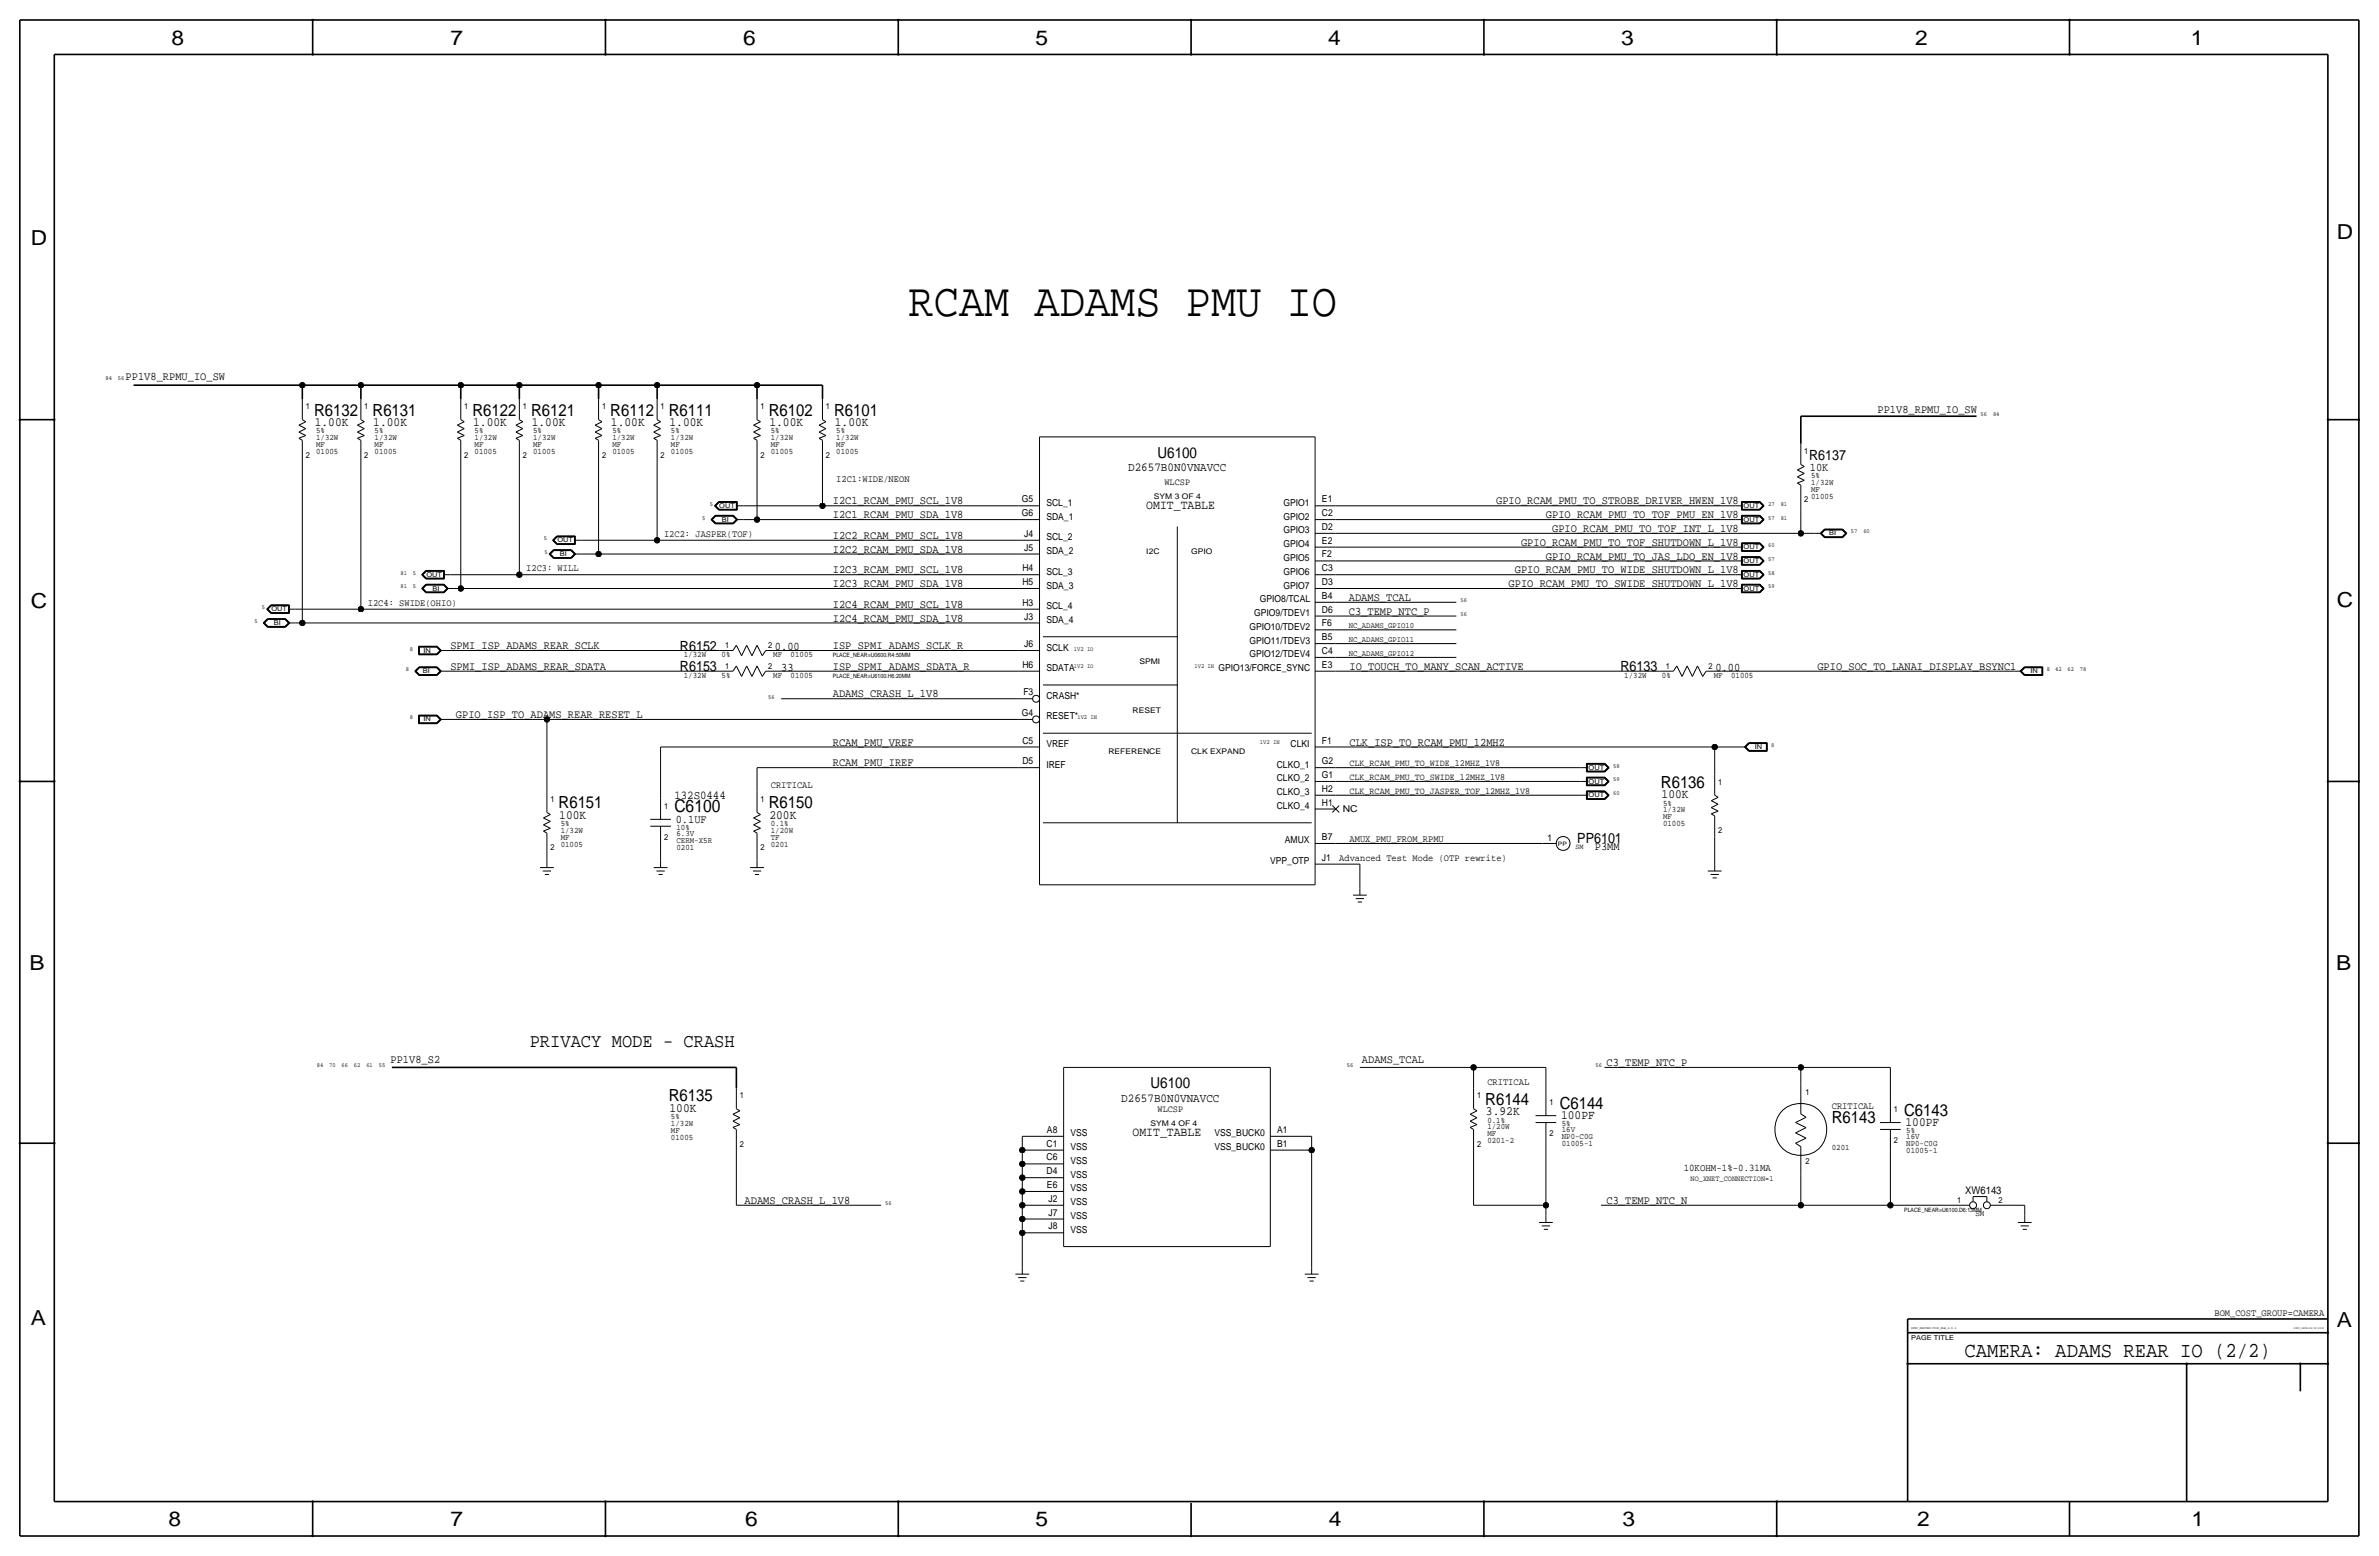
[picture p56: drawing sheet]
<svg xmlns="http://www.w3.org/2000/svg" width="877mm" height="574mm" viewBox="0 0 877 574" stroke-linecap="round" stroke-linejoin="round" font-family="sans-serif">
<defs><g id="words">
<text font-size="17.4" x="335" y="116.6">RCAM ADAMS PMU IO</text>
<text font-size="7.8" x="724.3" y="500.1">CAMERA: ADAMS REAR IO (2/2)</text>
<g font-size="7.6">
<text x="63.2" y="16.5">8</text>
<text x="166.1" y="16.5">7</text>
<text x="274" y="16.5">6</text>
<text x="381.7" y="16.5">5</text>
<text x="489.7" y="16.5">4</text>
<text x="597.6" y="16.5">3</text>
<text x="706.1" y="16.5">2</text>
<text x="807.7" y="16.5">1</text>
<text x="861.5" y="88.1">D</text>
<text x="11.4" y="90.4">D</text>
<text x="11.4" y="224.3">C</text>
<text x="861.5" y="223.8">C</text>
<text x="10.9" y="357.6">B</text>
<text x="861.3" y="357.4">B</text>
<text x="11.4" y="488.4">A</text>
<text x="861.5" y="489.2">A</text>
<text x="62.2" y="562.6">8</text>
<text x="166.1" y="562.6">7</text>
<text x="274.8" y="562.6">6</text>
<text x="381.7" y="562.6">5</text>
<text x="489.9" y="562.6">4</text>
<text x="598.1" y="562.6">3</text>
<text x="706.8" y="562.6">2</text>
<text x="807.9" y="562.6">1</text>
</g>
<text font-size="7.1" x="195.3" y="385.8">PRIVACY MODE - CRASH</text>
<text font-size="6.5" x="248.6" y="299.5">C6100</text>
<g font-size="6.2">
<text x="115.8" y="153.2">R6132</text>
<text x="137.4" y="153.2">R6131</text>
<text x="174.2" y="153.2">R6122</text>
<text x="195.8" y="153.2">R6121</text>
<text x="225" y="153.2">R6112</text>
<text x="246.6" y="153.2">R6111</text>
<text x="283.4" y="153.2">R6102</text>
<text x="307.5" y="153.2">R6101</text>
<text x="612.3" y="290.3">R6136</text>
<text x="205.9" y="297.9">R6151</text>
<text x="283.4" y="297.9">R6150</text>
<text x="246.6" y="405.9">R6135</text>
<text x="547.6" y="407.2">R6144</text>
<text x="575" y="408.7">C6144</text>
<text x="675.3" y="413.8">R6143</text>
<text x="702" y="411.2">C6143</text>
</g>
<g font-size="5.6">
<text x="426.7" y="168.7">U6100</text>
<text x="424.2" y="401.1">U6100</text>
</g>
<g font-size="5.2">
<text x="667" y="169.7">R6137</text>
<text x="250.7" y="239.8">R6152</text>
<text x="250.7" y="247.4">R6153</text>
<text x="597.4" y="247.4">R6133</text>
<text x="581.5" y="310.6">PP6101</text>
</g>
<g font-size="4.7">
<text x="116" y="157">1.00K</text>
<text x="137.6" y="157">1.00K</text>
<text x="174.4" y="157">1.00K</text>
<text x="196" y="157">1.00K</text>
<text x="225.2" y="157">1.00K</text>
<text x="246.8" y="157">1.00K</text>
<text x="283.7" y="157">1.00K</text>
<text x="307.8" y="157">1.00K</text>
<text x="422.6" y="187.7">OMIT_TABLE</text>
<text x="612.6" y="294.1">100K</text>
<text x="206.2" y="301.8">100K</text>
<text x="283.7" y="301.8">200K</text>
<text x="246.8" y="409.7">100K</text>
<text x="547.8" y="411">3.92K</text>
<text x="575.5" y="412.5">100PF</text>
<text x="417.5" y="418.8">OMIT_TABLE</text>
<text x="702.5" y="415">100PF</text>
</g>
<g font-size="4.5">
<text x="415.9" y="173.7">D2657B0N0VNAVCC</text>
<text x="413.4" y="406.1">D2657B0N0VNAVCC</text>
</g>
<text font-size="4.4" x="248.6" y="294.4">132S0444</text>
<g font-size="4.3">
<text x="46.3" y="140.2">PP1V8_RPMU_IO_SW</text>
<text x="692.2" y="152.1">PP1V8_RPMU_IO_SW</text>
<text x="667.2" y="173.5">10K</text>
<text x="307" y="185.9">I2C1_RCAM_PMU_SCL_1V8</text>
<text x="551.6" y="185.9">GPIO_RCAM_PMU_TO_STROBE_DRIVER_HWEN_1V8</text>
<text x="307" y="191">I2C1_RCAM_PMU_SDA_1V8</text>
<text x="570" y="191">GPIO_RCAM_PMU_TO_TOF_PMU_EN_1V8</text>
<text x="572.2" y="196.1">GPIO_RCAM_PMU_TO_TOF_INT_L_1V8</text>
<text x="307" y="203.7">I2C2_RCAM_PMU_SDA_1V8</text>
<text x="307" y="198.6">I2C2_RCAM_PMU_SCL_1V8</text>
<text x="560.8" y="201.2">GPIO_RCAM_PMU_TO_TOF_SHUTDOWN_L_1V8</text>
<text x="570" y="206.2">GPIO_RCAM_PMU_TO_JAS_LDO_EN_1V8</text>
<text x="307" y="211.3">I2C3_RCAM_PMU_SCL_1V8</text>
<text x="558.5" y="211.3">GPIO_RCAM_PMU_TO_WIDE_SHUTDOWN_L_1V8</text>
<text x="307" y="216.4">I2C3_RCAM_PMU_SDA_1V8</text>
<text x="497.3" y="221.5">ADAMS_TCAL</text>
<text x="556.2" y="216.4">GPIO_RCAM_PMU_TO_SWIDE_SHUTDOWN_L_1V8</text>
<text x="307" y="224">I2C4_RCAM_PMU_SCL_1V8</text>
<text x="497.3" y="226.6">C3_TEMP_NTC_P</text>
<text x="307" y="229.1">I2C4_RCAM_PMU_SDA_1V8</text>
<text x="166.1" y="239.3">SPMI_ISP_ADAMS_REAR_SCLK</text>
<text x="285.7" y="239.5">0.00</text>
<text x="307" y="239.3">ISP_SPMI_ADAMS_SCLK_R</text>
<text x="166.1" y="246.9">SPMI_ISP_ADAMS_REAR_SDATA</text>
<text x="288" y="247.1">33</text>
<text x="307" y="246.9">ISP_SPMI_ADAMS_SDATA_R</text>
<text x="497.5" y="246.9">IO_TOUCH_TO_MANY_SCAN_ACTIVE</text>
<text x="632.4" y="247.1">0.00</text>
<text x="670" y="246.9">GPIO_SOC_TO_LANAI_DISPLAY_BSYNC1</text>
<text x="307" y="257">ADAMS_CRASH_L_1V8</text>
<text x="168.1" y="264.7">GPIO_ISP_TO_ADAMS_REAR_RESET_L</text>
<text x="307" y="274.8">RCAM_PMU_VREF</text>
<text x="497.5" y="274.8">CLK_ISP_TO_RCAM_PMU_12MHZ</text>
<text x="307" y="282.4">RCAM_PMU_IREF</text>
<text x="249.1" y="303.3">0.1UF</text>
<text x="587.9" y="313.2">P3MM</text>
<text x="144" y="391.7">PP1V8_S2</text>
<text x="502.1" y="391.7">ADAMS_TCAL</text>
<text x="592.3" y="392.9">C3_TEMP_NTC_P</text>
<text x="274.5" y="443.7">ADAMS_CRASH_L_1V8</text>
<text x="592.3" y="443.7">C3_TEMP_NTC_N</text>
</g>
<text font-size="3.9" x="724.5" y="440.2">XW6143</text>
<text font-size="3.8" x="620.7" y="431.5">10KOHM-1%-0.31MA</text>
<g font-size="3.6">
<text x="308.3" y="177.5">I2C1:WIDE/NEON</text>
<text x="244.8" y="197.9">I2C2: JASPER(TOF)</text>
<text x="194" y="210.6">I2C3: WILL</text>
<text x="135.6" y="223.3">I2C4: SWIDE(OHIO)</text>
<text x="284.2" y="290.6">CRITICAL</text>
<text x="497.5" y="310.4">AMUX_PMU_FROM_RPMU</text>
<text x="493.7" y="317.2">Advanced Test Mode (OTP rewrite)</text>
<text x="548.3" y="399.8">CRITICAL</text>
<text x="675.3" y="408.7">CRITICAL</text>
<text x="816.4" y="484.9">BOM_COST_GROUP=CAMERA</text>
</g>
<g font-size="3.5">
<text x="429.3" y="178.8">WLCSP</text>
<text x="376.7" y="185.2">G5</text>
<text x="487.4" y="185.2">E1</text>
<text x="376.7" y="190.2">G6</text>
<text x="385.8" y="191.5">SDA_1</text>
<text x="385.8" y="186.4">SCL_1</text>
<text x="473.2" y="186.4">GPIO1</text>
<text x="473.2" y="191.5">GPIO2</text>
<text x="487.4" y="190.2">C2</text>
<text x="377.6" y="197.9">J4</text>
<text x="473.2" y="196.6">GPIO3</text>
<text x="487.4" y="195.3">D2</text>
<text x="377.6" y="202.9">J5</text>
<text x="385.8" y="199.1">SCL_2</text>
<text x="473.2" y="201.7">GPIO4</text>
<text x="487.4" y="200.4">E2</text>
<text x="385.8" y="204.2">SDA_2</text>
<text x="473.2" y="206.8">GPIO5</text>
<text x="487.4" y="205.5">F2</text>
<text x="376.9" y="215.6">H5</text>
<text x="376.9" y="210.6">H4</text>
<text x="385.8" y="211.8">SCL_3</text>
<text x="473.2" y="211.8">GPIO6</text>
<text x="487.4" y="215.6">D3</text>
<text x="487.4" y="210.6">C3</text>
<text x="385.8" y="216.9">SDA_3</text>
<text x="464.5" y="222">GPIO8/TCAL</text>
<text x="473.2" y="216.9">GPIO7</text>
<text x="487.4" y="220.7">B4</text>
<text x="376.9" y="223.3">H3</text>
<text x="385.8" y="224.5">SCL_4</text>
<text x="462.4" y="227.1">GPIO9/TDEV1</text>
<text x="487.4" y="225.8">D6</text>
<text x="377.6" y="228.3">J3</text>
<text x="385.8" y="229.6">SDA_4</text>
<text x="460.6" y="232.2">GPIO10/TDEV2</text>
<text x="487.4" y="230.9">F6</text>
<text x="377.6" y="238.5">J6</text>
<text x="385.8" y="239.8">SCLK</text>
<text x="460.6" y="237.2">GPIO11/TDEV3</text>
<text x="487.4" y="236">B5</text>
<text x="460.6" y="242.3">GPIO12/TDEV4</text>
<text x="487.4" y="241">C4</text>
<text x="376.9" y="246.1">H6</text>
<text x="385.8" y="247.4">SDATA</text>
<text x="449.3" y="247.4">GPIO13/FORCE_SYNC</text>
<text x="487.4" y="246.1">E3</text>
<text x="377.3" y="256.3">F3</text>
<text x="385.8" y="257.6">CRASH*</text>
<text x="376.7" y="263.9">G4</text>
<text x="385.8" y="265.2">RESET*</text>
<text x="376.9" y="274.1">C5</text>
<text x="385.8" y="275.3">VREF</text>
<text x="475.8" y="275.3">CLKI</text>
<text x="487.4" y="274.1">F1</text>
<text x="376.9" y="281.7">D5</text>
<text x="487.4" y="281.7">G2</text>
<text x="385.8" y="283">IREF</text>
<text x="470.7" y="283">CLKO_1</text>
<text x="487.4" y="286.8">G1</text>
<text x="497.5" y="287.5">CLK_RCAM_PMU_TO_SWIDE_12MHZ_1V8</text>
<text x="497.5" y="282.4">CLK_RCAM_PMU_TO_WIDE_12MHZ_1V8</text>
<text x="470.7" y="293.1">CLKO_3</text>
<text x="470.7" y="288">CLKO_2</text>
<text x="487.4" y="291.8">H2</text>
<text x="497.5" y="292.6">CLK_RCAM_PMU_TO_JASPER_TOF_12MHZ_1V8</text>
<text x="470.7" y="298.2">CLKO_4</text>
<text x="487.4" y="296.9">H1</text>
<text x="495" y="299.5">NC</text>
<text x="473.7" y="310.9">AMUX</text>
<text x="487.4" y="309.6">B7</text>
<text x="570.5" y="309.9">1</text>
<text x="487.4" y="317.2">J1</text>
<text x="468.3" y="318.5">VPP_OTP</text>
<text x="426.8" y="410">WLCSP</text>
<text x="386" y="417.6">A8</text>
<text x="394.7" y="418.8">VSS</text>
<text x="447.7" y="418.8">VSS_BUCK0</text>
<text x="470.9" y="417.6">A1</text>
<text x="385.8" y="422.7">C1</text>
<text x="394.7" y="423.9">VSS</text>
<text x="447.7" y="423.9">VSS_BUCK0</text>
<text x="470.9" y="422.7">B1</text>
<text x="385.8" y="427.7">C6</text>
<text x="394.7" y="429">VSS</text>
<text x="385.8" y="432.8">D4</text>
<text x="386" y="437.9">E6</text>
<text x="394.7" y="434.1">VSS</text>
<text x="386.5" y="443">J2</text>
<text x="394.7" y="439.2">VSS</text>
<text x="386.5" y="448.1">J7</text>
<text x="394.7" y="449.3">VSS</text>
<text x="394.7" y="444.2">VSS</text>
<text x="386.5" y="453.1">J8</text>
<text x="394.7" y="454.4">VSS</text>
</g>
<g font-size="3.1">
<text x="112.7" y="150.9">1</text>
<text x="134.3" y="150.9">1</text>
<text x="171.1" y="150.9">1</text>
<text x="192.7" y="150.9">1</text>
<text x="221.9" y="150.9">1</text>
<text x="243.5" y="150.9">1</text>
<text x="280.4" y="150.9">1</text>
<text x="304.5" y="150.9">1</text>
<text x="116.5" y="159.8">5%</text>
<text x="138.1" y="159.8">5%</text>
<text x="175" y="159.8">5%</text>
<text x="196.5" y="159.8">5%</text>
<text x="225.8" y="159.8">5%</text>
<text x="247.3" y="159.8">5%</text>
<text x="284.2" y="159.8">5%</text>
<text x="308.3" y="159.8">5%</text>
<text x="116.5" y="167.4">01005</text>
<text x="116.5" y="164.8">MF</text>
<text x="116.5" y="162.3">1/32W</text>
<text x="138.1" y="167.4">01005</text>
<text x="138.1" y="162.3">1/32W</text>
<text x="138.1" y="164.8">MF</text>
<text x="175" y="167.4">01005</text>
<text x="175" y="162.3">1/32W</text>
<text x="175" y="164.8">MF</text>
<text x="196.5" y="164.8">MF</text>
<text x="196.5" y="162.3">1/32W</text>
<text x="196.5" y="167.4">01005</text>
<text x="225.8" y="164.8">MF</text>
<text x="225.8" y="162.3">1/32W</text>
<text x="225.8" y="167.4">01005</text>
<text x="247.3" y="167.4">01005</text>
<text x="247.3" y="164.8">MF</text>
<text x="247.3" y="162.3">1/32W</text>
<text x="284.2" y="164.8">MF</text>
<text x="284.2" y="162.3">1/32W</text>
<text x="284.2" y="167.4">01005</text>
<text x="308.3" y="164.8">MF</text>
<text x="308.3" y="162.3">1/32W</text>
<text x="308.3" y="167.4">01005</text>
<text x="665.2" y="167.4">1</text>
<text x="112.7" y="168.7">2</text>
<text x="134.3" y="168.7">2</text>
<text x="171.1" y="168.7">2</text>
<text x="192.7" y="168.7">2</text>
<text x="221.9" y="168.7">2</text>
<text x="243.5" y="168.7">2</text>
<text x="280.4" y="168.7">2</text>
<text x="304.5" y="168.7">2</text>
<text x="667.7" y="176.3">5%</text>
<text x="667.7" y="178.8">1/32W</text>
<text x="665.2" y="185.2">2</text>
<text x="667.7" y="183.9">01005</text>
<text x="667.7" y="181.4">MF</text>
<text x="267.4" y="239">1</text>
<text x="283.2" y="239">2</text>
<text x="252.1" y="242.3">1/32W</text>
<text x="266" y="242.3">0%</text>
<text x="285.1" y="242.3">MF</text>
<text x="291.5" y="242.3">01005</text>
<text x="252.1" y="249.9">1/32W</text>
<text x="266" y="249.9">5%</text>
<text x="267.4" y="246.6">1</text>
<text x="283.2" y="246.6">2</text>
<text x="285.1" y="249.9">MF</text>
<text x="291.5" y="249.9">01005</text>
<text x="598.8" y="249.9">1/32W</text>
<text x="612.7" y="249.9">0%</text>
<text x="614.1" y="246.6">1</text>
<text x="629.9" y="246.6">2</text>
<text x="631.8" y="249.9">MF</text>
<text x="638.2" y="249.9">01005</text>
<text x="633.4" y="289.3">1</text>
<text x="202.9" y="295.7">1</text>
<text x="244.8" y="298.2">1</text>
<text x="280.4" y="295.7">1</text>
<text x="613.1" y="296.9">5%</text>
<text x="613.1" y="299.5">1/32W</text>
<text x="206.7" y="304.5">5%</text>
<text x="249.4" y="305.8">10%</text>
<text x="284.2" y="304.5">0.1%</text>
<text x="613.1" y="302">MF</text>
<text x="613.1" y="304.5">01005</text>
<text x="206.7" y="309.6">MF</text>
<text x="206.7" y="307.1">1/32W</text>
<text x="244.8" y="309.6">2</text>
<text x="249.4" y="308.1">6.3V</text>
<text x="249.4" y="310.6">CERM-X5R</text>
<text x="284.2" y="309.6">TF</text>
<text x="284.2" y="307.1">1/20W</text>
<text x="633.4" y="307.1">2</text>
<text x="202.9" y="313.4">2</text>
<text x="206.7" y="312.2">01005</text>
<text x="249.4" y="313.2">0201</text>
<text x="280.4" y="313.4">2</text>
<text x="284.2" y="312.2">0201</text>
<text x="272.7" y="404.9">1</text>
<text x="544.5" y="404.9">1</text>
<text x="571.2" y="407.4">1</text>
<text x="665.7" y="403.6">1</text>
<text x="247.3" y="412.5">5%</text>
<text x="548.3" y="413.8">0.1%</text>
<text x="698.2" y="410">1</text>
<text x="247.3" y="415">1/32W</text>
<text x="247.3" y="417.6">MF</text>
<text x="548.3" y="416.3">1/20W</text>
<text x="548.3" y="418.8">MF</text>
<text x="571.2" y="418.8">2</text>
<text x="575.8" y="415">5%</text>
<text x="575.8" y="419.9">NP0-C0G</text>
<text x="575.8" y="417.3">16V</text>
<text x="702.8" y="417.6">5%</text>
<text x="702.8" y="419.9">16V</text>
<text x="247.3" y="420.1">01005</text>
<text x="272.7" y="422.7">2</text>
<text x="544.5" y="422.7">2</text>
<text x="548.3" y="421.4">0201-2</text>
<text x="575.8" y="422.4">01005-1</text>
<text x="675.3" y="423.9">0201</text>
<text x="698.2" y="421.4">2</text>
<text x="702.8" y="424.9">01005-1</text>
<text x="702.8" y="422.4">NP0-C0G</text>
<text x="665.7" y="429">2</text>
<text x="721.6" y="443.5">1</text>
<text x="736.8" y="443.5">2</text>
<text x="728.3" y="448.1">SM</text>
</g>
<g font-size="3">
<text x="497.3" y="231.6">NC_ADAMS_GPIO10</text>
<text x="497.3" y="236.7">NC_ADAMS_GPIO11</text>
<text x="497.3" y="241.8">NC_ADAMS_GPIO12</text>
</g>
<g font-size="2.9">
<text x="425.4" y="183.9">SYM 3 OF 4</text>
<text x="422.6" y="204.2">I2C</text>
<text x="439.1" y="204.2">GPIO</text>
<text x="420.1" y="244.9">SPMI</text>
<text x="417.5" y="262.6">RESET</text>
<text x="408.6" y="277.9">REFERENCE</text>
<text x="439.1" y="277.9">CLK EXPAND</text>
<text x="424.1" y="415">SYM 4 OF 4</text>
<text x="623.3" y="435.4">NO_XNET_CONNECTION=1</text>
</g>
<text font-size="2.8" x="580.9" y="312.9">SM</text>
<g font-size="2.5">
<text x="265.2" y="187.2">OUT</text>
<text x="642.8" y="187.2">OUT</text>
<text x="266.1" y="192.3">BI</text>
<text x="642.8" y="192.3">OUT</text>
<text x="674.3" y="197.4">BI</text>
<text x="205.5" y="199.9">OUT</text>
<text x="642.8" y="202.4">OUT</text>
<text x="206.4" y="205">BI</text>
<text x="642.8" y="207.5">OUT</text>
<text x="157.2" y="212.6">OUT</text>
<text x="642.8" y="212.6">OUT</text>
<text x="159.4" y="217.7">BI</text>
<text x="642.8" y="217.7">OUT</text>
<text x="100.1" y="225.3">OUT</text>
<text x="101" y="230.4">BI</text>
<text x="156.2" y="240.5">IN</text>
<text x="155.9" y="248.2">BI</text>
<text x="748.5" y="248.2">IN</text>
<text x="156.2" y="265.9">IN</text>
<text x="646.9" y="276.1">IN</text>
<text x="585.7" y="283.7">OUT</text>
<text x="585.7" y="293.9">OUT</text>
<text x="585.7" y="288.8">OUT</text>
<text x="704.5" y="493.8">PAGE TITLE</text>
</g>
<g font-size="2.3">
<text x="38.9" y="140.2">84</text>
<text x="43.4" y="140.2">56</text>
<text x="730.2" y="153.4">56</text>
<text x="734.8" y="153.4">84</text>
<text x="258.9" y="191.5">5</text>
<text x="261.7" y="186.4">5</text>
<text x="651.9" y="191.5">57</text>
<text x="651.9" y="186.4">27</text>
<text x="656.5" y="191.5">81</text>
<text x="656.5" y="186.4">81</text>
<text x="682.4" y="196.6">57</text>
<text x="687" y="196.6">60</text>
<text x="200.5" y="199.1">5</text>
<text x="651.9" y="201.7">60</text>
<text x="200.7" y="204.2">5</text>
<text x="651.9" y="206.8">57</text>
<text x="147.6" y="211.8">81</text>
<text x="152.2" y="211.8">5</text>
<text x="651.9" y="211.8">58</text>
<text x="147.6" y="216.9">81</text>
<text x="152.2" y="216.9">5</text>
<text x="538.4" y="222">56</text>
<text x="651.9" y="216.9">59</text>
<text x="96.6" y="224.5">5</text>
<text x="538.4" y="227.1">56</text>
<text x="93.8" y="229.6">5</text>
<text x="151.1" y="239.8">8</text>
<text x="395.9" y="239.8">1V2 IO</text>
<text x="149.7" y="247.4">8</text>
<text x="395.9" y="246.1">1V2 IO</text>
<text x="440.4" y="246.1">1V2 IN</text>
<text x="754.6" y="247.4">8</text>
<text x="757.7" y="247.4">42</text>
<text x="762.3" y="247.4">62</text>
<text x="766.8" y="247.4">78</text>
<text x="283.2" y="257.6">56</text>
<text x="151.1" y="265.2">8</text>
<text x="397.2" y="265.2">1V2 IN</text>
<text x="464.5" y="274.1">1V2 IN</text>
<text x="653" y="275.3">8</text>
<text x="594.8" y="283">58</text>
<text x="594.8" y="293.1">60</text>
<text x="594.8" y="288">59</text>
<text x="574.4" y="311.7">PP</text>
<text x="116.8" y="393.4">84</text>
<text x="121.4" y="393.4">70</text>
<text x="125.9" y="393.4">66</text>
<text x="130.5" y="393.4">62</text>
<text x="135.1" y="393.4">61</text>
<text x="139.6" y="393.4">55</text>
<text x="496.5" y="393.4">56</text>
<text x="588.2" y="393.4">56</text>
<text x="326.3" y="444.2">56</text>
</g>
<g font-size="2.2">
<text x="307" y="242.3">PLACE_NEAR=U0600.R4:50MM</text>
<text x="307" y="249.9">PLACE_NEAR=U6100.H6:20MM</text>
<text x="702" y="446.8">PLACE_NEAR=U6100.D6:13MM</text>
</g>
<text font-size="1.2" x="704.5" y="490">SYNC_MASTER=J518_MLB_4.0.2</text>
<text font-size="1.1" x="845.7" y="490">SYNC_DATE=08/20/2020</text>
</g></defs>
<g fill="none" stroke="#000" stroke-width=".6">
<path d="M7.3 7.4v558.8zM7.3 7.4h862.3zM115.3 7.4v12.7zM223.2 7.4v12.7zM331.2 7.4v12.7zM439.1 7.4v12.7zM547.1 7.4v12.7zM655 7.4v12.7zM763 7.4v12.7zM869.6 7.4v558.8zM20 20.1v533.4zM20 20.1h838.2z"/>
<path d="M858.2 20.1v533.4zM7.3 154.7h12.7zM49.2 142h62.3zM111.5 142v5.1zM111.5 142h21.5zM133 142h36.9zM133 142v5.1zM169.9 142h21.6zM169.9 142v5.1zM191.5 142h29.2zM191.5 142v5.1zM220.7 142h21.6z"/>
<path d="M220.7 142v5.1zM242.3 142h36.8zM242.3 142v5.1zM279.1 142h24.1zM279.1 142v5.1zM303.2 142v5.1zM663.9 153.4h64.8zM663.9 153.4v10.2zM858.2 154.7h11.4zM7.3 288h12.7zM858.2 288h11.4zM144.5 393.4h127z"/>
<path d="M271.5 393.4v7.7zM7.3 421.4h12.7zM858.2 421.4h11.4zM703.3 486.2h154.9zM703.3 486.2v5zM703.3 491.2h154.9zM703.3 491.2v62.3zM703.3 502.7h154.9zM806.1 502.7v50.8zM848.1 502.7v10.1zM20 553.5h838.2zM115.3 553.5v12.7z"/>
<path d="M223.2 553.5v12.7zM331.2 553.5v12.7zM439.1 554v12.2zM547.1 553.5v12.7zM655 553.5v12.7zM763 553.5v12.7zM7.3 566.2h862.3z"/>
</g>
<g fill="none" stroke="#000" stroke-width=".37">
<path d="M110.2 159.3l2.5 1.2zM110.2 159.3l2.5-1.3zM110.2 156.7l2.5 1.3zM110.2 156.7l2.5-1.3zM111.5 147.1v7.6zM111.5 154.7l1.2 .7zM131.8 159.3l2.5 1.2zM131.8 159.3l2.5-1.3zM131.8 156.7l2.5 1.3zM131.8 156.7l2.5-1.3zM133 147.1v7.6zM133 154.7l1.3 .7z"/>
<path d="M168.6 159.3l2.5 1.2zM168.6 159.3l2.5-1.3zM168.6 156.7l2.5 1.3zM168.6 156.7l2.5-1.3zM169.9 147.1v7.6zM169.9 154.7l1.2 .7zM190.2 159.3l2.5 1.2zM190.2 159.3l2.5-1.3zM190.2 156.7l2.5 1.3zM190.2 156.7l2.5-1.3zM191.5 147.1v7.6zM191.5 154.7l1.2 .7z"/>
<path d="M219.4 159.3l2.5 1.2zM219.4 159.3l2.5-1.3zM219.4 156.7l2.5 1.3zM219.4 156.7l2.5-1.3zM220.7 147.1v7.6zM220.7 154.7l1.2 .7zM241 159.3l2.5 1.2zM241 159.3l2.5-1.3zM241 156.7l2.5 1.3zM241 156.7l2.5-1.3zM242.3 147.1v7.6zM242.3 154.7l1.2 .7z"/>
<path d="M277.8 159.3l2.6 1.2zM277.8 159.3l2.6-1.3zM277.8 156.7l2.6 1.3zM277.8 156.7l2.6-1.3zM279.1 147.1v7.6zM279.1 154.7l1.3 .7zM302 159.3l2.5 1.2zM302 159.3l2.5-1.3zM302 156.7l2.5 1.3zM302 156.7l2.5-1.3zM303.2 147.1v7.6zM303.2 154.7l1.3 .7z"/>
<path d="M110.2 161.5l1.3 .8zM110.2 161.5l2.5-1zM111.5 169.9v59.7zM111.5 162.3v7.6zM131.8 161.5l1.2 .8zM131.8 161.5l2.5-1zM133 169.9v54.6zM133 162.3v7.6zM168.6 161.5l1.3 .8zM168.6 161.5l2.5-1zM169.9 169.9v47zM169.9 162.3v7.6z"/>
<path d="M190.2 161.5l1.3 .8zM190.2 161.5l2.5-1zM191.5 169.9v41.9zM191.5 162.3v7.6zM219.4 161.5l1.3 .8zM219.4 161.5l2.5-1zM220.7 169.9v34.3zM220.7 162.3v7.6zM241 161.5l1.3 .8zM241 161.5l2.5-1zM242.3 169.9v29.2zM242.3 162.3v7.6z"/>
<path d="M277.8 161.5l1.3 .8zM277.8 161.5l2.6-1zM279.1 169.9v21.6zM279.1 162.3v7.6zM302 161.5l1.2 .8zM302 161.5l2.5-1zM303.2 169.9v16.5zM303.2 162.3v7.6zM383.2 161v165.1zM383.2 161h101.6zM484.8 161v165.1zM662.6 178.1l1.3 .7z"/>
<path d="M662.6 178.1l2.6-1.1zM662.6 175.8l2.6 1.2zM662.6 175.8l2.6-1.3zM662.6 173.2l2.6 1.3zM662.6 173.2l2.6-1.2zM663.9 178.8v7.6zM663.9 163.6v7.6zM663.9 171.2l1.3 .8zM203.7 199.1l1.6-1.5zM203.7 199.1l1.6 1.6zM203.9 199.1l1.4 1.5zM204 199.1l1.4 1.4z"/>
<path d="M204.2 199.1l1.2 1.3zM205.3 197.6h6.8zM205.3 197.7l-1.4 1.4zM205.3 197.7h6.7zM205.4 197.8l-1.4 1.3zM205.4 197.8h6.5zM205.4 197.9l-1.2 1.2zM205.4 197.9h6.4zM211.8 199.1h2.5zM211.8 197.9v2.5zM211.9 197.8v2.7zM212 197.7v2.9z"/>
<path d="M212.1 197.6v3.1zM214.3 199.1h28zM242.3 199.1h133.3zM262.1 191.5l1.6 1.6zM262.1 191.5l1.6-1.6zM262.3 191.5l1.5 1.5zM262.4 191.5l1.4 1.4zM262.6 191.5l1.3 1.3zM263.4 186.4l1.6-1.5zM263.4 186.4l1.6 1.6zM263.6 186.4l1.4 1.5zM263.7 186.4l1.4 1.4z"/>
<path d="M263.7 193.1h6.7zM263.7 189.9h6.7zM263.8 193h6.5zM263.8 190h6.5zM263.8 190l-1.5 1.5zM263.8 192.9h6.5zM263.8 190.1h6.5zM263.8 190.1l-1.4 1.4zM263.9 186.4l1.2-1.2zM263.9 186.4l1.2 1.3zM263.9 192.8h6.3zM263.9 190.2h6.3z"/>
<path d="M263.9 190.2l-1.3 1.3zM265 184.9h6.8zM265 188h6.8zM265 185l-1.4 1.4zM265 185h6.7zM265 187.9h6.7zM265.1 185.1l-1.4 1.3zM265.1 185.1h6.5zM265.1 187.8h6.5zM265.1 185.2h6.4zM265.1 187.7h6.4zM270.2 190.2l1.3 1.3z"/>
<path d="M270.2 192.8l1.3-1.3zM270.3 190.1l1.3 1.4zM270.3 190l1.5 1.5zM270.4 189.9l1.5 1.6zM270.4 193.1l1.5-1.6zM271.5 186.4h2.5zM271.5 185.2v2.5zM271.5 191.5h2.5zM271.6 185.1v2.7zM271.6 191.5l-1.3 1.4zM271.7 185v2.9zM271.8 184.9v3.1z"/>
<path d="M271.8 191.5l-1.5 1.5zM274 191.5h5.1zM274 186.4h29.2zM279.1 191.5h96.5zM303.2 186.4h72.4zM375.6 191.5h7.6zM375.6 186.4h7.6zM375.6 199.1h7.6zM434 194.1v109.2zM484.8 191.5h7.7zM484.8 196.6h7.7zM484.8 186.4h7.7z"/>
<path d="M492.5 196.6h171.4zM492.5 191.5h147.3zM492.5 186.4h147.3zM639.8 186.4h2.5zM639.8 191.5h2.5zM642 184.9h6.8zM642 188h6.8zM642 184.9v3.1zM642 189.9h6.8zM642 193.1h6.8zM642 189.9v3.2zM642.1 185h6.7z"/>
<path d="M642.1 185v2.9zM642.1 187.9h6.7zM642.1 190h6.7zM642.1 190v3zM642.1 193h6.7zM642.2 185.1h6.5zM642.2 185.1v2.7zM642.2 187.8h6.5zM642.2 190.1h6.5zM642.2 190.1v2.8zM642.2 192.9h6.5zM642.3 185.2h6.4z"/>
<path d="M642.3 185.2v2.5zM642.3 187.7h6.4zM642.3 190.2h6.4zM642.3 190.2v2.6zM642.3 192.8h6.4zM648.7 185.2l1.2 1.2zM648.7 190.2l1.2 1.3zM648.7 192.8l1.2-1.3zM648.7 185.1l1.4 1.3zM648.7 190.1l1.4 1.4zM648.7 192.9l1.4-1.4zM648.8 185l1.4 1.4z"/>
<path d="M648.8 190l1.4 1.5zM648.8 184.9l1.6 1.5zM648.8 189.9l1.6 1.6zM648.8 193.1l1.6-1.6zM649.9 186.4l-1.2 1.3zM650.1 186.4l-1.4 1.4zM650.2 186.4l-1.4 1.5zM650.2 191.5l-1.4 1.5zM650.4 186.4l-1.6 1.6zM663.9 186.4v10.2zM663.9 196.6h5.1zM669 196.6h2.5z"/>
<path d="M671.1 196.6l1.5-1.6zM671.1 196.6l1.5 1.6zM671.2 196.6l1.5 1.5zM671.4 196.6l1.3-1.4zM671.4 196.6l1.3 1.4zM671.5 196.6l1.3-1.3zM671.5 196.6l1.3 1.3zM672.6 198.2h6.7zM672.6 195h6.7zM672.7 195.1l-1.5 1.5zM672.7 198.1h6.5zM672.7 195.1h6.5z"/>
<path d="M672.7 198h6.5zM672.7 195.2h6.5zM672.8 197.9h6.3zM672.8 195.3h6.3zM679.1 197.9l1.3-1.3zM679.1 195.3l1.3 1.3zM679.2 198l1.4-1.4zM679.2 195.2l1.4 1.4zM679.2 198.1l1.5-1.5zM679.2 195.1l1.5 1.5zM679.3 198.2l1.6-1.6zM679.3 195l1.6 1.6z"/>
<path d="M155.4 211.8l1.6-1.5zM155.4 211.8l1.6 1.6zM155.4 216.9l1.6 1.6zM155.4 216.9l1.6-1.6zM155.6 211.8l1.5 1.5zM155.6 216.9l1.5 1.5zM155.8 211.8l1.3 1.4zM155.8 216.9l1.3 1.4zM155.9 211.8l1.3-1.2zM155.9 211.8l1.3 1.3zM155.9 216.9l1.3 1.3zM155.9 216.9l1.3-1.3z"/>
<path d="M157 210.3h6.8zM157 213.4h6.8zM157 218.5h6.7zM157 215.3h6.7zM157.1 210.4l-1.5 1.4zM157.1 210.4h6.6zM157.1 213.3h6.6zM157.1 218.4h6.5zM157.1 215.4h6.5zM157.1 215.4l-1.5 1.5zM157.1 210.5l-1.3 1.3zM157.1 210.5h6.5z"/>
<path d="M157.1 213.2h6.5zM157.1 218.3h6.5zM157.1 215.5h6.5zM157.1 215.5l-1.3 1.4zM157.2 210.6h6.3zM157.2 213.1h6.3zM157.2 218.2h6.3zM157.2 215.6h6.3zM163.5 211.8h2.6zM163.5 210.6v2.5zM163.5 215.6l1.3 1.3zM163.5 218.2l1.3-1.3z"/>
<path d="M163.6 215.5l1.3 1.4zM163.6 210.5v2.7zM163.6 215.4l1.5 1.5zM163.7 215.3l1.6 1.6zM163.7 218.5l1.6-1.6zM163.7 210.4v2.9zM163.8 210.3v3.1zM164.8 216.9h2.5zM164.9 216.9l-1.3 1.4zM165.1 216.9l-1.5 1.5zM166.1 211.8h25.4zM167.3 216.9h2.6z"/>
<path d="M169.9 216.9h205.7zM191.5 211.8h184.1zM202.4 204.2l1.6 1.6zM202.4 204.2l1.6-1.6zM202.6 204.2l1.5 1.5zM202.7 204.2l1.4 1.4zM202.9 204.2l1.3 1.3zM202.9 204.2l1.3-1.3zM204 205.8h6.7zM204 202.6h6.7zM204.1 205.7h6.5zM204.1 202.7h6.5z"/>
<path d="M204.1 202.7l-1.5 1.5zM204.1 205.6h6.5zM204.1 202.8h6.5zM204.1 202.8l-1.4 1.4zM204.2 205.5h6.3zM204.2 202.9h6.3zM205.3 200.7h6.8zM205.3 200.6h6.7zM205.4 200.5h6.5zM205.4 200.4h6.4zM210.5 202.9l1.3 1.3zM210.5 205.5l1.3-1.3z"/>
<path d="M210.6 202.8l1.3 1.4zM210.6 202.7l1.5 1.5zM210.7 202.6l1.5 1.6zM210.7 205.8l1.5-1.6zM211.8 204.2h2.5zM211.9 204.2l-1.3 1.4zM212.1 204.2l-1.5 1.5zM214.3 204.2h6.4zM220.7 204.2h154.9zM375.6 216.9h7.6zM375.6 211.8h7.6zM375.6 204.2h7.6z"/>
<path d="M484.8 216.9h7.7zM484.8 211.8h7.7zM484.8 206.8h7.7zM484.8 201.7h7.7zM492.5 201.7h147.3zM492.5 216.9h147.3zM492.5 206.8h147.3zM492.5 211.8h147.3zM639.8 201.7h2.5zM639.8 216.9h2.5zM639.8 211.8h2.5zM639.8 206.8h2.5z"/>
<path d="M642 200.1h6.8zM642 203.2h6.8zM642 200.1v3.1zM642 215.3h6.8zM642 218.5h6.8zM642 215.3v3.2zM642 210.3h6.8zM642 213.4h6.8zM642 210.3v3.1zM642 205.2h6.8zM642 208.3h6.8zM642 205.2v3.1z"/>
<path d="M642.1 200.2h6.7zM642.1 200.2v3zM642.1 203.2h6.7zM642.1 215.4h6.7zM642.1 215.4v3zM642.1 218.4h6.7zM642.1 210.4h6.7zM642.1 210.4v2.9zM642.1 213.3h6.7zM642.1 205.3h6.7zM642.1 205.3v2.9zM642.1 208.2h6.7z"/>
<path d="M642.2 200.3h6.5zM642.2 200.3v2.7zM642.2 203h6.5zM642.2 215.5h6.5zM642.2 215.5v2.8zM642.2 218.3h6.5zM642.2 210.5h6.5zM642.2 210.5v2.7zM642.2 213.2h6.5zM642.2 205.4h6.5zM642.2 205.4v2.7zM642.2 208.1h6.5z"/>
<path d="M642.3 200.4h6.4zM642.3 200.4v2.5zM642.3 202.9h6.4zM642.3 215.6h6.4zM642.3 215.6v2.6zM642.3 218.2h6.4zM642.3 210.6h6.4zM642.3 210.6v2.5zM642.3 213.1h6.4zM642.3 205.5h6.4zM642.3 205.5v2.5zM642.3 208h6.4z"/>
<path d="M648.7 200.4l1.2 1.3zM648.7 202.9l1.2-1.2zM648.7 215.6l1.2 1.3zM648.7 218.2l1.2-1.3zM648.7 210.6l1.2 1.2zM648.7 205.5l1.2 1.3zM648.7 200.3l1.4 1.4zM648.7 203l1.4-1.3zM648.7 215.5l1.4 1.4zM648.7 218.3l1.4-1.4zM648.7 210.5l1.4 1.3zM648.7 213.2l1.4-1.4z"/>
<path d="M648.7 205.4l1.4 1.4zM648.7 208.1l1.4-1.3zM648.8 200.2l1.4 1.5zM648.8 203.2l1.4-1.5zM648.8 215.4l1.4 1.5zM648.8 210.4l1.4 1.4zM648.8 205.3l1.4 1.5zM648.8 200.1l1.6 1.6zM648.8 203.2l1.6-1.5zM648.8 215.3l1.6 1.6zM648.8 210.3l1.6 1.5zM648.8 205.2l1.6 1.6z"/>
<path d="M649.9 211.8l-1.2 1.3zM649.9 206.8l-1.2 1.2zM650.2 216.9l-1.4 1.5zM650.2 211.8l-1.4 1.5zM650.2 206.8l-1.4 1.4zM650.4 216.9l-1.6 1.6zM650.4 211.8l-1.6 1.6zM650.4 206.8l-1.6 1.5zM97 229.6l1.6 1.6zM97 229.6l1.6-1.6zM97.2 229.6l1.5 1.5zM97.2 229.6l1.5-1.5z"/>
<path d="M97.3 229.6l1.4 1.4zM97.3 229.6l1.4-1.4zM97.5 229.6l1.3 1.3zM97.5 229.6l1.3-1.3zM98.3 224.5l1.6-1.5zM98.3 224.5l1.6 1.6zM98.5 224.5l1.4-1.4zM98.5 224.5l1.4 1.5zM98.6 224.5l1.4-1.3zM98.6 224.5l1.4 1.4zM98.6 231.2h6.7zM98.6 228h6.7z"/>
<path d="M98.7 231.1h6.5zM98.7 228.1h6.5zM98.7 231h6.5zM98.7 228.2h6.5zM98.8 224.5l1.2-1.2zM98.8 224.5l1.2 1.3zM98.8 230.9h6.3zM98.8 228.3h6.3zM99.9 223h6.8zM99.9 226.1h6.8zM99.9 223.1h6.7zM99.9 226h6.7z"/>
<path d="M100 223.2h6.5zM100 225.9h6.5zM100 223.3h6.4zM100 225.8h6.4zM105.1 228.3l1.3 1.3zM105.1 230.9l1.3-1.3zM105.2 228.2l1.3 1.4zM105.2 231l1.3-1.4zM105.2 228.1l1.5 1.5zM105.3 228l1.5 1.6zM105.3 231.2l1.5-1.6zM106.4 224.5h2.5z"/>
<path d="M106.4 223.3v2.5zM106.4 229.6h2.5zM106.5 223.2v2.7zM106.6 223.1v2.9zM106.7 223v3.1zM106.7 229.6l-1.5 1.5zM108.9 224.5h24.1zM108.9 229.6h2.6zM111.5 229.6h264.1zM133 224.5h242.6zM154.3 238.2v3.2zM154.3 238.2h6.8z"/>
<path d="M154.4 238.3h6.7zM154.4 238.3v2.9zM154.5 238.4h6.5zM154.5 238.4v2.7zM154.6 238.5h6.4zM154.6 238.5v2.5zM161 238.5l1.3 1.3zM161 238.4l1.4 1.4zM161.1 238.3l1.5 1.5zM161.1 238.2l1.6 1.6zM162.3 239.8h2.5zM162.3 239.8l-1.3 1.2z"/>
<path d="M162.6 239.8l-1.5 1.4zM164.8 239.8h100.3zM265.1 239.8h5.1zM271.5 237.8l-1.3 2zM271.5 237.8l1.9 3.9zM275.3 237.8l-1.9 3.9zM275.3 237.8l1.9 3.9zM279.1 237.8l1.9 3.9zM279.1 237.8l-1.9 3.9zM282.3 239.8h5.7zM282.3 239.8l-1.3 1.9zM288 239.8h87.6z"/>
<path d="M375.6 229.6h7.6zM375.6 224.5h7.6zM375.6 239.8h7.6zM384.5 234.7h49.5zM484.8 222h7.7zM484.8 227.1h7.7zM484.8 232.2h7.7zM484.8 237.2h7.7zM492.5 232.2h44.4zM492.5 227.1h44.4zM492.5 222h44.4zM492.5 237.2h44.4z"/>
<path d="M152.9 247.4l1.6-1.6zM152.9 247.4l1.6 1.6zM153.1 247.4l1.4 1.5zM153.2 247.4l1.4-1.4zM153.2 247.4l1.4 1.4zM153.4 247.4l1.2 1.3zM154.3 241.4h6.8zM154.4 241.2h6.7zM154.5 249h6.6zM154.5 245.8h6.6zM154.5 245.9l-1.4 1.5zM154.5 248.9h6.6z"/>
<path d="M154.5 245.9h6.6zM154.5 241.1h6.5zM154.6 248.8h6.4zM154.6 246h6.4zM154.6 246.1l-1.2 1.3zM154.6 248.7h6.4zM154.6 246.1h6.4zM154.6 241h6.4zM161 248.7l1.3-1.3zM161 246.1l1.3 1.3zM161 248.8l1.4-1.4zM161 246l1.4 1.4z"/>
<path d="M161 241.1l1.4-1.3zM161.1 248.9l1.5-1.5zM161.1 245.9l1.5 1.5zM161.1 245.8l1.6 1.6zM161.1 241.4l1.6-1.6zM162.3 247.4h2.5zM162.7 247.4l-1.6 1.6zM164.8 247.4h100.3zM265.1 247.4h5.1zM271.5 245.5l-1.3 1.9zM271.5 245.5l1.9 3.8zM275.3 245.5l-1.9 3.8z"/>
<path d="M275.3 245.5l1.9 3.8zM279.1 245.5l1.9 3.8zM279.1 245.5l-1.9 3.8zM282.3 247.4h5.7zM282.3 247.4l-1.3 1.9zM288 257.6h87.6zM288 247.4h87.6zM375.6 257.6h5zM375.6 247.4h7.6zM384.5 252.5h49.5zM484.8 247.4h7.7zM484.8 242.3h7.7z"/>
<path d="M492.5 247.4h119.3zM492.5 242.3h44.4zM611.8 247.4h5.1zM618.2 245.5l-1.3 1.9zM618.2 245.5l1.9 3.8zM622 245.5l-1.9 3.8zM622 245.5l1.9 3.8zM625.8 245.5l1.9 3.8zM625.8 245.5l-1.9 3.8zM629 247.4h5.7zM629 247.4l-1.3 1.9zM634.7 247.4h107.9z"/>
<path d="M742.6 247.4h2.6zM744.7 247.4l1.6 1.6zM744.9 247.4l1.5-1.5zM744.9 247.4l1.5 1.5zM745 247.4l1.4-1.4zM745 247.4l1.4 1.4zM745.2 247.4l1.3 1.3zM746.3 245.8l-1.6 1.6zM746.3 249h6.8zM746.3 245.8h6.8zM746.4 245.9h6.6zM746.4 248.9h6.6z"/>
<path d="M746.4 246h6.5zM746.4 248.8h6.5zM746.5 246.1l-1.3 1.3zM746.5 246.1h6.3zM746.5 248.7h6.3zM752.8 246.1v2.6zM752.9 246v2.8zM753 245.9v3zM753.1 245.8v3.2zM154.3 263.6v3.2zM154.3 266.8h6.8zM154.3 263.6h6.8z"/>
<path d="M154.4 263.7h6.7zM154.4 263.7v2.9zM154.4 266.6h6.7zM154.5 263.8h6.5zM154.5 263.8v2.7zM154.5 266.5h6.5zM154.6 263.9h6.4zM154.6 263.9v2.5zM154.6 266.4h6.4zM161 263.9l1.3 1.3zM161 263.8l1.4 1.4zM161 266.5l1.4-1.3z"/>
<path d="M161.1 263.7l1.5 1.5zM161.1 263.6l1.6 1.6zM162.3 265.2h2.5zM162.3 265.2l-1.3 1.2zM162.6 265.2l-1.5 1.4zM162.7 265.2l-1.6 1.6zM164.8 265.2h36.8zM201.6 265.2h174zM201.6 265.2v26.6zM243.5 275.3h132.1zM243.5 275.3v19.1zM375.6 265.2h5.1z"/>
<path d="M375.6 275.3h7.6zM384.5 270.3h99.1zM484.8 275.3h7.7zM492.5 275.3h139.7zM632.2 275.3v10.2zM632.2 275.3h8.8zM641 275.3h2.6zM643.1 275.3l1.6 1.6zM643.3 275.3l1.5-1.4zM643.3 275.3l1.5 1.5zM643.4 275.3l1.4-1.3zM643.4 275.3l1.4 1.4z"/>
<path d="M643.6 275.3l1.3-1.2zM643.6 275.3l1.3 1.3zM644.7 273.8l-1.6 1.5zM644.7 276.9h6.8zM644.7 273.8h6.8zM644.8 273.9h6.6zM644.8 276.8h6.6zM644.8 274h6.5zM644.8 276.7h6.5zM644.9 274.1h6.3zM644.9 276.6h6.3zM651.2 274.1v2.5z"/>
<path d="M651.3 274v2.7zM651.4 273.9v2.9zM651.5 273.8v3.1zM201.6 291.8v7.7zM201.6 299.5l1.3 .7zM243.5 294.4v7.6zM279.1 283h96.5zM279.1 283v8.8zM279.1 291.8v7.7zM279.1 299.5l1.3 .7zM375.6 283h7.6zM484.8 283h7.7z"/>
<path d="M484.8 288h7.7zM484.8 293.1h7.7zM484.8 298.2h7.7zM491.2 299.5l2.5-2.6zM491.2 296.9l2.5 2.6zM492.5 283h90.1zM492.5 288h90.1zM492.5 293.1h90.1zM582.6 293.1h2.6zM582.6 288h2.6zM582.6 283h2.6zM584.9 291.5h6.8z"/>
<path d="M584.9 294.7h6.8zM584.9 291.5v3.2zM584.9 286.5h6.8zM584.9 289.6h6.8zM584.9 286.5v3.1zM584.9 281.4h6.8zM584.9 284.5h6.8zM584.9 281.4v3.1zM585 291.6h6.6zM585 291.6v3zM585 294.6h6.6zM585 286.6h6.6z"/>
<path d="M585 286.6v2.9zM585 289.5h6.6zM585 281.5h6.6zM585 281.5v2.9zM585 284.4h6.6zM585.1 291.7h6.5zM585.1 291.7v2.8zM585.1 294.5h6.5zM585.1 286.7h6.5zM585.1 286.7v2.7zM585.1 289.4h6.5zM585.1 281.6h6.5z"/>
<path d="M585.1 281.6v2.7zM585.1 284.3h6.5zM585.2 291.8h6.3zM585.2 291.8v2.6zM585.2 294.4h6.3zM585.2 286.8h6.3zM585.2 286.8v2.5zM585.2 289.3h6.3zM585.2 281.7h6.3zM585.2 281.7v2.5zM585.2 284.2h6.3zM591.5 291.8l1.3 1.3z"/>
<path d="M591.5 286.8l1.3 1.2zM591.5 281.7l1.3 1.3zM591.6 291.7l1.3 1.4zM591.6 294.5l1.3-1.4zM591.6 286.7l1.3 1.3zM591.6 289.4l1.3-1.4zM591.6 281.6l1.3 1.4zM591.6 284.3l1.3-1.3zM591.6 291.6l1.5 1.5zM591.6 294.6l1.5-1.5zM591.6 286.6l1.5 1.4zM591.6 289.5l1.5-1.5z"/>
<path d="M591.6 281.5l1.5 1.5zM591.6 284.4l1.5-1.4zM591.7 291.5l1.5 1.6zM591.7 286.5l1.5 1.5zM591.7 281.4l1.5 1.6zM592.8 293.1l-1.3 1.3zM592.8 288l-1.3 1.3zM592.8 283l-1.3 1.2zM593.2 293.1l-1.5 1.6zM593.2 288l-1.5 1.6zM593.2 283l-1.5 1.5zM630.9 300l1.3 .7z"/>
<path d="M630.9 300l2.5-1zM630.9 297.7l2.5 1.3zM630.9 297.7l2.5-1.3zM630.9 295.1l2.5 1.3zM630.9 295.1l2.5-1.2zM632.2 285.5v7.6zM632.2 293.1l1.2 .8zM199.1 319.8h5.1zM200.4 306.3l1.2 .8zM200.4 306.3l2.5-1zM200.4 304l2.5 1.3zM200.4 304l2.5-1.2z"/>
<path d="M200.4 301.5l2.5 1.3zM200.4 301.5l2.5-1.3zM201.6 314.7v2.5zM201.6 317.2v2.6zM201.6 307.1v7.6zM239.7 302h7.6zM239.7 304.5h7.6zM241 319.8h5.1zM243.5 312.2v5zM243.5 304.5v7.7zM243.5 317.2v2.6zM276.6 319.8h5z"/>
<path d="M277.8 306.3l1.3 .8zM277.8 306.3l2.6-1zM277.8 304l2.6 1.3zM277.8 304l2.6-1.2zM277.8 301.5l2.6 1.3zM277.8 301.5l2.6-1.3zM279.1 314.7v2.5zM279.1 307.1v7.6zM279.1 317.2v2.6zM384.5 303.3h99.1zM484.8 310.9h7.7zM484.8 318.5h7.7z"/>
<path d="M492.5 318.5h8.8zM492.5 310.9h76.2zM501.3 318.5v8.9zM568.7 310.9h5zM632.2 308.4v10.1zM632.2 318.5v2.6zM632.2 300.7v7.7zM200.1 321.1h3zM200.9 322.3h1.5zM242 321.1h3.1zM242.8 322.3h1.5zM277.6 321.1h3z"/>
<path d="M278.3 322.3h1.6zM383.2 326.1h101.6zM498.8 329.9h5.1zM499.8 331.2h3.1zM500.6 332.5h1.5zM501.3 327.4v2.5zM629.6 321.1h5.1zM630.6 322.3h3.1zM631.4 323.6h1.5zM392.1 393.4h76.2zM392.1 393.4v66.1zM468.3 393.4v66.1z"/>
<path d="M501.3 393.4h42zM543.3 393.4h26.6zM543.3 393.4v7.7zM569.9 393.4v10.2zM591.5 393.4h72.4zM663.9 393.4h33zM663.9 393.4v6.4zM663.9 399.8v10.8zM696.9 393.4v12.7zM270.2 415.5l1.3 .8zM270.2 415.5l2.5-1zM270.2 413.3l2.5 1.2z"/>
<path d="M270.2 413.3l2.5-1.3zM270.2 410.7l2.5 1.3zM270.2 410.7l2.5-1.3zM271.5 416.3v7.6zM271.5 401.1v7.6zM271.5 408.7l1.2 .7zM376.9 418.8v5.1zM376.9 418.8h7.6zM384.5 418.8h7.6zM468.3 418.8h7.6zM475.9 418.8h7.7zM483.6 418.8v5.1z"/>
<path d="M542 415.5l1.3 .8zM542 415.5l2.5-1zM542 413.3l2.5 1.2zM542 413.3l2.5-1.3zM542 410.7l2.5 1.3zM542 410.7l2.5-1.3zM543.3 416.3v7.6zM543.3 401.1v7.6zM543.3 408.7l1.2 .7zM566.1 411.2h7.6zM566.1 413.8h7.6zM569.9 403.6v7.6z"/>
<path d="M569.9 413.8v7.6zM662 413.8l3.8-2zM662 417.6l3.8 1.9zM662 417.6l3.8-2zM662 413.8l3.8 1.8zM663.9 410.6l1.9 1.2zM693.1 413.8h7.6zM693.1 416.3h7.6zM696.9 406.1v7.7zM696.9 416.3v7.6zM271.5 423.9v20.3zM376.9 439.2v5z"/>
<path d="M376.9 434.1v5.1zM376.9 439.2h7.6zM376.9 434.1h7.6zM376.9 429v5.1zM376.9 429h7.6zM376.9 423.9v5.1zM376.9 423.9h7.6zM384.5 434.1h7.6zM384.5 439.2h7.6zM384.5 429h7.6zM384.5 423.9h7.6zM468.3 423.9h7.6z"/>
<path d="M475.9 423.9h7.7zM483.6 423.9v43.2zM543.3 423.9v20.3zM569.9 421.4v22.8zM662 421.4l1.9 1.3zM662 421.4l3.8-1.9zM663.9 432.8v11.4zM663.9 422.7v10.1zM696.9 423.9v20.3zM271.5 444.2h53.3zM376.9 454.4h7.6zM376.9 449.3v5.1z"/>
<path d="M376.9 454.4v12.7zM376.9 444.2v5.1zM376.9 449.3h7.6zM376.9 444.2h7.6zM384.5 454.4h7.6zM384.5 449.3h7.6zM384.5 444.2h7.6zM392.1 459.5h76.2zM543.3 444.2h26.6zM567.4 450.6h5.1zM568.4 451.9h3.1zM569.2 453.1h1.5z"/>
<path d="M569.9 444.2v3.9zM569.9 448.1v2.5zM590.2 444.2h73.7zM663.9 444.2h33zM696.9 444.2h21.6zM718.5 444.2h7.6zM727.4 441v2zM727.4 441h5.1zM732.5 441v2zM733.8 444.2h7.6zM741.4 444.2h5.1zM743.9 450.6h5.1z"/>
<path d="M744.9 451.9h3.1zM745.7 453.1h1.5zM746.5 444.2v3.9zM746.5 448.1v2.5zM374.3 469.6h5.1zM375.4 470.9h3zM376.1 472.2h1.5zM376.9 467.1v2.5zM481 469.6h5.1zM482 470.9h3.1zM482.8 472.2h1.5zM483.6 467.1v2.5z"/>
<circle cx="382" cy="257.6" r="1.28"/>
<circle cx="382" cy="265.2" r="1.28"/>
<circle cx="576.3" cy="310.9" r="2.56"/>
<circle cx="663.9" cy="416.4" r="9.6"/>
<circle cx="727.4" cy="444.3" r="1.28"/>
<circle cx="732.5" cy="444.3" r="1.28"/>
</g>
<g fill="#000" stroke="#000" stroke-width=".37">
<path d="M115.1 7.2h.4v.3h-.4zM115.1 19.9h.4v.3h-.4zM223 7.2h.4v.3h-.4zM223 19.9h.4v.3h-.4zM331 19.9h.4v.3h-.4zM331 7.2h.4v.3h-.4zM438.9 7.2h.4v.3h-.4zM438.9 19.9h.4v.3h-.4zM546.9 7.2h.4v.3h-.4zM546.9 19.9h.4v.3h-.4zM654.8 19.9h.4v.3h-.4zM654.8 7.2h.4v.3h-.4z"/>
<path d="M762.8 19.9h.4v.3h-.4zM762.8 7.2h.4v.3h-.4zM7.1 154.5h.4v.4h-.4zM19.8 154.5h.4v.4h-.4zM858 154.5h.4v.4h-.4zM869.5 154.5h.3v.4h-.3zM7.1 287.9h.4v.3h-.4zM19.8 287.9h.4v.3h-.4zM858 287.9h.4v.3h-.4zM869.5 287.9h.3v.3h-.3zM7.1 421.2h.4v.4h-.4zM19.8 421.2h.4v.4h-.4z"/>
<path d="M858 421.2h.4v.4h-.4zM869.5 421.2h.3v.4h-.3zM858 491.1h.4v.3h-.4zM703.1 502.5h.4v.3h-.4zM806 502.5h.3v.3h-.3zM847.9 502.5h.3v.3h-.3zM858 502.5h.4v.3h-.4zM115.1 553.3h.4v.3h-.4zM223 553.3h.4v.3h-.4zM331 553.3h.4v.3h-.4zM546.9 553.3h.4v.3h-.4zM654.8 553.3h.4v.3h-.4z"/>
<path d="M115.1 566h.4v.3h-.4zM223 566h.4v.3h-.4zM331 566h.4v.3h-.4zM438.9 566h.4v.3h-.4zM546.9 566h.4v.3h-.4zM654.8 566h.4v.3h-.4z"/>
<circle cx="111.5" cy="142" r="1.02"/>
<circle cx="133" cy="142" r="1.02"/>
<circle cx="169.9" cy="142" r="1.02"/>
<circle cx="191.5" cy="142" r="1.02"/>
<circle cx="220.7" cy="142" r="1.02"/>
<circle cx="242.3" cy="142" r="1.02"/>
<circle cx="279.1" cy="142" r="1.02"/>
<circle cx="242.3" cy="199.1" r="1.02"/>
<circle cx="279.1" cy="191.5" r="1.02"/>
<circle cx="303.2" cy="186.4" r="1.02"/>
<circle cx="663.9" cy="196.6" r="1.02"/>
<circle cx="169.9" cy="216.9" r="1.02"/>
<circle cx="191.5" cy="211.8" r="1.02"/>
<circle cx="220.7" cy="204.2" r="1.02"/>
<circle cx="111.5" cy="229.6" r="1.02"/>
<circle cx="133" cy="224.5" r="1.02"/>
<circle cx="201.6" cy="265.2" r="1.02"/>
<circle cx="632.2" cy="275.3" r="1.02"/>
<circle cx="543.3" cy="393.4" r="1.02"/>
<circle cx="663.9" cy="393.4" r="1.02"/>
<circle cx="376.9" cy="439.2" r="1.02"/>
<circle cx="376.9" cy="434.1" r="1.02"/>
<circle cx="376.9" cy="423.9" r="1.02"/>
<circle cx="376.9" cy="429" r="1.02"/>
<circle cx="483.6" cy="423.9" r="1.02"/>
<circle cx="376.9" cy="449.3" r="1.02"/>
<circle cx="376.9" cy="444.2" r="1.02"/>
<circle cx="376.9" cy="454.4" r="1.02"/>
<circle cx="569.9" cy="444.2" r="1.02"/>
<circle cx="663.9" cy="444.2" r="1.02"/>
<circle cx="696.9" cy="444.2" r="1.02"/>
</g>
<use href="#words"/>
</svg>
